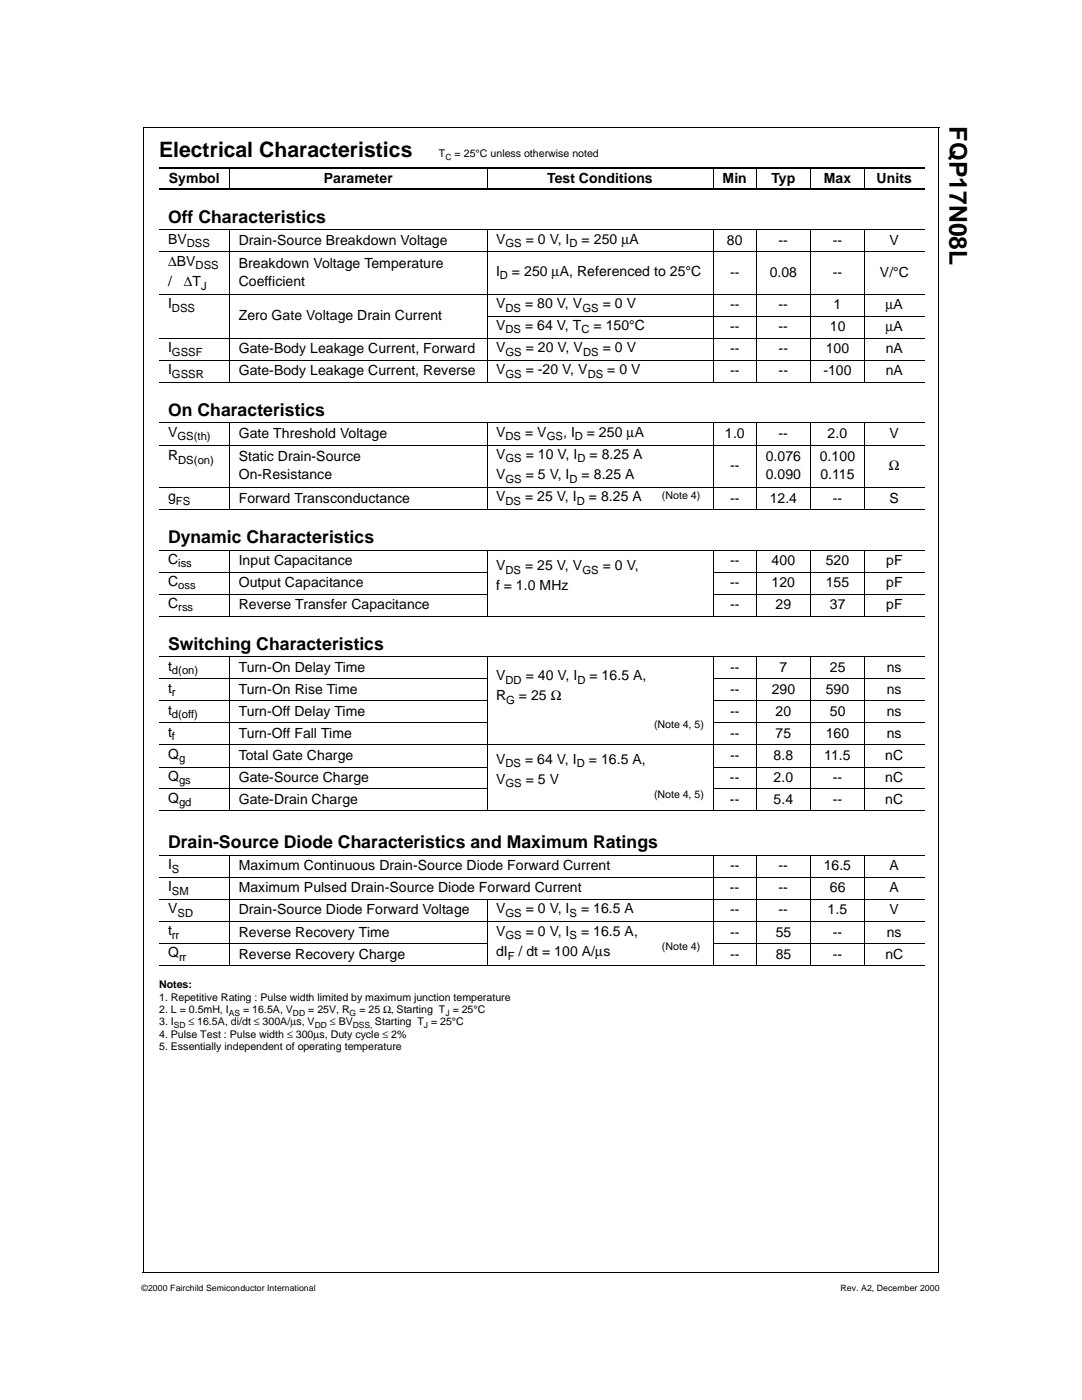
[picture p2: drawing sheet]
<svg xmlns="http://www.w3.org/2000/svg" width="216mm" height="279mm" viewBox="0 0 216 279" stroke-linecap="round" stroke-linejoin="round" font-family="sans-serif">
<defs><g id="words">
<text font-size="4.9" x="189.5" y="25.2" transform="rotate(90 189.5 25.2)">FQP17N08L</text>
<text font-size="4.2" x="31.7" y="31.4">Electrical Characteristics</text>
<g font-size="3.5">
<text x="33.5" y="44.5">Off Characteristics</text>
<text x="33.5" y="83.1">On Characteristics</text>
<text x="33.5" y="108.4">Dynamic Characteristics</text>
<text x="33.5" y="129.7">Switching Characteristics</text>
<text x="33.5" y="169.3">Drain-Source Diode Characteristics and Maximum Ratings</text>
</g>
<g font-size="2.8">
<text x="33.7" y="36.6">Symbol</text>
<text x="64.6" y="36.6">Parameter</text>
<text x="109.2" y="36.6">Test Conditions</text>
<text x="144.2" y="36.6">Min</text>
<text x="153.9" y="36.6">Typ</text>
<text x="164.4" y="36.6">Max</text>
<text x="174.9" y="36.6">Units</text>
<text x="33.5" y="53">∆BV</text>
<text x="33.5" y="48.6">BV</text>
<text x="47.6" y="48.9">Drain-Source Breakdown Voltage</text>
<text x="47.6" y="53.6">Breakdown Voltage Temperature</text>
<text x="99" y="48.6">V</text>
<text x="104.9" y="48.6">= 0 V, I</text>
<text x="116" y="48.6">= 250 µA</text>
<text x="145" y="48.9">80</text>
<text x="155.4" y="48.9">--</text>
<text x="166.2" y="48.9">--</text>
<text x="177.5" y="48.9">V</text>
<text x="33.5" y="57.1">/</text>
<text x="36.7" y="57.1">∆T</text>
<text x="47.6" y="57.1">Coefficient</text>
<text x="99" y="55">I</text>
<text x="102.2" y="55">= 250 µA, Referenced to 25°C</text>
<text x="145.7" y="55.3">--</text>
<text x="153.6" y="55.3">0.08</text>
<text x="166.2" y="55.3">--</text>
<text x="175.6" y="55.3">V/°C</text>
<text x="33.5" y="61.5">I</text>
<text x="47.6" y="63.9">Zero Gate Voltage Drain Current</text>
<text x="99" y="61.5">V</text>
<text x="99" y="65.9">V</text>
<text x="104.8" y="61.5">= 80 V, V</text>
<text x="104.8" y="65.9">= 64 V, T</text>
<text x="118.4" y="65.9">= 150°C</text>
<text x="120.3" y="61.5">= 0 V</text>
<text x="145.7" y="61.7">--</text>
<text x="155.4" y="61.7">--</text>
<text x="166.3" y="61.7">1</text>
<text x="176.7" y="61.7">µA</text>
<text x="33.5" y="70.3">I</text>
<text x="47.6" y="70.5">Gate-Body Leakage Current, Forward</text>
<text x="99" y="70.3">V</text>
<text x="104.9" y="70.3">= 20 V, V</text>
<text x="120.3" y="70.3">= 0 V</text>
<text x="145.7" y="66.1">--</text>
<text x="145.7" y="70.5">--</text>
<text x="155.4" y="66.1">--</text>
<text x="155.4" y="70.5">--</text>
<text x="164.8" y="70.5">100</text>
<text x="165.6" y="66.1">10</text>
<text x="176.7" y="66.1">µA</text>
<text x="176.7" y="70.5">nA</text>
<text x="33.5" y="74.7">I</text>
<text x="47.6" y="74.9">Gate-Body Leakage Current, Reverse</text>
<text x="99" y="74.7">V</text>
<text x="104.9" y="74.7">= -20 V, V</text>
<text x="121.2" y="74.7">= 0 V</text>
<text x="145.7" y="74.9">--</text>
<text x="155.4" y="74.9">--</text>
<text x="164.3" y="74.9">-100</text>
<text x="176.7" y="74.9">nA</text>
<text x="33.5" y="87.2">V</text>
<text x="47.6" y="87.4">Gate Threshold Voltage</text>
<text x="99" y="87.2">V</text>
<text x="104.8" y="87.2">= V</text>
<text x="112.4" y="87.2">, I</text>
<text x="117.1" y="87.2">= 250 µA</text>
<text x="144.7" y="87.4">1.0</text>
<text x="155.4" y="87.4">--</text>
<text x="165.1" y="87.4">2.0</text>
<text x="177.5" y="87.4">V</text>
<text x="33.5" y="91.8">R</text>
<text x="47.6" y="92.1">Static Drain-Source</text>
<text x="47.6" y="95.6">On-Resistance</text>
<text x="99" y="91.6">V</text>
<text x="99" y="95.6">V</text>
<text x="104.9" y="91.6">= 10 V, I</text>
<text x="104.9" y="95.6">= 5 V, I</text>
<text x="116" y="95.6">= 8.25 A</text>
<text x="117.6" y="91.6">= 8.25 A</text>
<text x="145.7" y="93.9">--</text>
<text x="152.8" y="92.1">0.076</text>
<text x="152.8" y="95.6">0.090</text>
<text x="163.6" y="92.1">0.100</text>
<text x="163.7" y="95.6">0.115</text>
<text x="177.4" y="93.9">Ω</text>
<text x="33.5" y="100">g</text>
<text x="47.6" y="100.3">Forward Transconductance</text>
<text x="99" y="100">V</text>
<text x="104.8" y="100">= 25 V, I</text>
<text x="117.5" y="100">= 8.25 A</text>
<text x="145.7" y="100.3">--</text>
<text x="153.6" y="100.3">12.4</text>
<text x="166.2" y="100.3">--</text>
<text x="177.5" y="100.3">S</text>
<text x="33.5" y="112.5">C</text>
<text x="47.6" y="112.8">Input Capacitance</text>
<text x="99" y="113.7">V</text>
<text x="104.8" y="113.7">= 25 V, V</text>
<text x="120.3" y="113.7">= 0 V,</text>
<text x="145.7" y="112.8">--</text>
<text x="154" y="112.8">400</text>
<text x="164.8" y="112.8">520</text>
<text x="176.8" y="112.8">pF</text>
<text x="33.5" y="116.9">C</text>
<text x="47.6" y="117.2">Output Capacitance</text>
<text x="99" y="117.8">f = 1.0 MHz</text>
<text x="145.7" y="117.2">--</text>
<text x="154" y="117.2">120</text>
<text x="164.8" y="117.2">155</text>
<text x="176.8" y="117.2">pF</text>
<text x="33.5" y="121.3">C</text>
<text x="47.6" y="121.6">Reverse Transfer Capacitance</text>
<text x="145.7" y="121.6">--</text>
<text x="154.8" y="121.6">29</text>
<text x="165.6" y="121.6">37</text>
<text x="176.8" y="121.6">pF</text>
<text x="33.5" y="133.8">t</text>
<text x="47.6" y="134.1">Turn-On Delay Time</text>
<text x="99" y="135.8">V</text>
<text x="104.9" y="135.8">= 40 V, I</text>
<text x="117.6" y="135.8">= 16.5 A,</text>
<text x="145.7" y="134.1">--</text>
<text x="155.5" y="134.1">7</text>
<text x="165.6" y="134.1">25</text>
<text x="177" y="134.1">ns</text>
<text x="33.5" y="142.6">t</text>
<text x="33.5" y="138.2">t</text>
<text x="47.6" y="138.5">Turn-On Rise Time</text>
<text x="47.6" y="142.9">Turn-Off Delay Time</text>
<text x="99" y="139.8">R</text>
<text x="103.5" y="139.8">= 25 Ω</text>
<text x="145.7" y="142.9">--</text>
<text x="145.7" y="138.5">--</text>
<text x="154" y="138.5">290</text>
<text x="154.8" y="142.9">20</text>
<text x="164.8" y="138.5">590</text>
<text x="165.6" y="142.9">50</text>
<text x="177" y="142.9">ns</text>
<text x="177" y="138.5">ns</text>
<text x="33.5" y="147">t</text>
<text x="47.6" y="147.3">Turn-Off Fall Time</text>
<text x="145.7" y="147.3">--</text>
<text x="154.8" y="147.3">75</text>
<text x="164.8" y="147.3">160</text>
<text x="176.9" y="147.3">ns</text>
<text x="33.5" y="151.4">Q</text>
<text x="33.5" y="155.8">Q</text>
<text x="47.6" y="151.7">Total Gate Charge</text>
<text x="99" y="152.4">V</text>
<text x="104.8" y="152.4">= 64 V, I</text>
<text x="117.5" y="152.4">= 16.5 A,</text>
<text x="145.7" y="151.7">--</text>
<text x="154.4" y="151.7">8.8</text>
<text x="164.5" y="151.7">11.5</text>
<text x="176.7" y="151.7">nC</text>
<text x="33.5" y="160.2">Q</text>
<text x="47.6" y="156.1">Gate-Source Charge</text>
<text x="47.6" y="160.5">Gate-Drain Charge</text>
<text x="99" y="156.4">V</text>
<text x="104.9" y="156.4">= 5 V</text>
<text x="145.7" y="160.5">--</text>
<text x="145.7" y="156.1">--</text>
<text x="154.3" y="160.5">5.4</text>
<text x="154.3" y="156.1">2.0</text>
<text x="166.2" y="160.5">--</text>
<text x="166.2" y="156.1">--</text>
<text x="176.7" y="160.5">nC</text>
<text x="176.7" y="156.1">nC</text>
<text x="33.5" y="173.4">I</text>
<text x="47.6" y="173.7">Maximum Continuous Drain-Source Diode Forward Current</text>
<text x="145.7" y="173.7">--</text>
<text x="155.4" y="173.7">--</text>
<text x="164.4" y="173.7">16.5</text>
<text x="177.5" y="173.7">A</text>
<text x="33.5" y="177.8">I</text>
<text x="47.6" y="178.1">Maximum Pulsed Drain-Source Diode Forward Current</text>
<text x="145.6" y="178.1">--</text>
<text x="155.3" y="178.1">--</text>
<text x="165.6" y="178.1">66</text>
<text x="177.5" y="178.1">A</text>
<text x="33.5" y="182.2">V</text>
<text x="47.6" y="182.5">Drain-Source Diode Forward Voltage</text>
<text x="99" y="182.2">V</text>
<text x="104.9" y="182.2">= 0 V, I</text>
<text x="116" y="182.2">= 16.5 A</text>
<text x="145.7" y="182.5">--</text>
<text x="155.4" y="182.5">--</text>
<text x="165.2" y="182.5">1.5</text>
<text x="177.5" y="182.5">V</text>
<text x="33.5" y="186.6">t</text>
<text x="33.5" y="191.1">Q</text>
<text x="47.6" y="186.9">Reverse Recovery Time</text>
<text x="47.6" y="191.3">Reverse Recovery Charge</text>
<text x="99" y="190.8">dI</text>
<text x="99" y="186.8">V</text>
<text x="103.5" y="190.8">/ dt = 100 A/µs</text>
<text x="104.9" y="186.8">= 0 V, I</text>
<text x="116" y="186.8">= 16.5 A,</text>
<text x="145.7" y="191.3">--</text>
<text x="145.7" y="186.9">--</text>
<text x="154.8" y="191.3">85</text>
<text x="154.8" y="186.9">55</text>
<text x="166.2" y="191.3">--</text>
<text x="166.2" y="186.9">--</text>
<text x="176.7" y="191.3">nC</text>
<text x="177" y="186.9">ns</text>
</g>
<g font-size="2.2">
<text x="37.3" y="49.3">DSS</text>
<text x="39" y="53.7">DSS</text>
<text x="100.8" y="49.3">GS</text>
<text x="113.7" y="49.3">D</text>
<text x="40.1" y="57.8">J</text>
<text x="99.7" y="55.8">D</text>
<text x="34.3" y="62.2">DSS</text>
<text x="100.8" y="62.2">DS</text>
<text x="116.2" y="62.2">GS</text>
<text x="34.3" y="71">GSSF</text>
<text x="100.8" y="66.5">DS</text>
<text x="100.8" y="71">GS</text>
<text x="116" y="66.5">C</text>
<text x="116.3" y="71">DS</text>
<text x="34.3" y="75.4">GSSR</text>
<text x="100.8" y="75.4">GS</text>
<text x="117.3" y="75.4">DS</text>
<text x="35.4" y="87.9">GS(th)</text>
<text x="100.8" y="87.9">DS</text>
<text x="109.1" y="87.9">GS</text>
<text x="114.7" y="87.9">D</text>
<text x="35.6" y="92.5">DS(on)</text>
<text x="100.8" y="92.3">GS</text>
<text x="115.2" y="92.3">D</text>
<text x="35.1" y="100.7">FS</text>
<text x="100.8" y="96.3">GS</text>
<text x="100.8" y="100.7">DS</text>
<text x="113.7" y="96.3">D</text>
<text x="115.1" y="100.7">D</text>
<text x="35.6" y="113.2">iss</text>
<text x="35.6" y="117.6">oss</text>
<text x="100.8" y="114.5">DS</text>
<text x="116.2" y="114.5">GS</text>
<text x="35.6" y="122">rss</text>
<text x="34.3" y="134.5">d(on)</text>
<text x="100.8" y="136.5">DD</text>
<text x="115.2" y="136.5">D</text>
<text x="34.3" y="138.9">r</text>
<text x="34.3" y="143.3">d(off)</text>
<text x="101" y="140.5">G</text>
<text x="34.3" y="147.7">f</text>
<text x="35.7" y="152.1">g</text>
<text x="100.8" y="153.1">DS</text>
<text x="115.1" y="153.1">D</text>
<text x="35.7" y="156.5">gs</text>
<text x="35.7" y="160.9">gd</text>
<text x="100.8" y="157.1">GS</text>
<text x="34.3" y="174.2">S</text>
<text x="34.3" y="178.6">SM</text>
<text x="35.4" y="182.9">SD</text>
<text x="100.8" y="182.9">GS</text>
<text x="113.7" y="182.9">S</text>
<text x="34.3" y="187.3">rr</text>
<text x="35.7" y="191.7">rr</text>
<text x="100.8" y="187.5">GS</text>
<text x="101.3" y="191.6">F</text>
<text x="113.7" y="187.5">S</text>
</g>
<g font-size="2.1">
<text x="87.6" y="31.4">T</text>
<text x="90.7" y="31.4">= 25°C unless otherwise noted</text>
<text x="132.1" y="99.6">(Note 4)</text>
<text x="130.5" y="145.3">(Note 4, 5)</text>
<text x="130.5" y="159.2">(Note 4, 5)</text>
<text x="132.1" y="189.6">(Note 4)</text>
<text x="31.7" y="197.2">Notes:</text>
<text x="31.7" y="199.7">1. Repetitive Rating : Pulse width limited by maximum junction temperature</text>
<text x="31.7" y="202.2">2. L = 0.5mH, I</text>
<text x="48.5" y="202.2">= 16.5A, V</text>
<text x="61.5" y="202.2">= 25V, R</text>
<text x="71.7" y="202.2">= 25 Ω, Starting T = 25°C</text>
<text x="31.7" y="204.6">3. I</text>
<text x="31.7" y="207.1">4. Pulse Test : Pulse width ≤ 300µs, Duty cycle ≤ 2%</text>
<text x="31.7" y="209.6">5. Essentially independent of operating temperature</text>
<text x="37.6" y="204.6">≤ 16.5A, di/dt ≤ 300A/µs, V</text>
<text x="65.8" y="204.6">≤ BV</text>
<text x="74.8" y="204.6">Starting T = 25°C</text>
</g>
<g font-size="1.7">
<text x="88.9" y="31.9">C</text>
<text x="45.7" y="202.7">AS</text>
<text x="58.5" y="202.7">DD</text>
<text x="69.8" y="202.7">G</text>
<text x="88.9" y="202.7">J</text>
<text x="34.7" y="205.2">SD</text>
<text x="62.8" y="205.2">DD</text>
<text x="70.4" y="205.2">DSS,</text>
<text x="84.6" y="205.2">J</text>
<text x="28.2" y="257.6">©2000 Fairchild Semiconductor International</text>
<text x="167.7" y="257.6">Rev. A2, December 2000</text>
</g>
</g></defs>
<g fill="none" stroke="#000" stroke-width=".2">
<path d="M28.6 25.4h158.8M28.6 25.3v228.7M45.8 33.4v4.5M97.2 33.4v4.5M142.3 33.4v4.5M150.9 33.4v4.5M161.7 33.4v4.5M172.5 33.4v4.5M187.3 25.4v228.7M31.7 45.8h152.7M31.7 50.2h152.7M31.7 58.7h152.7"/>
<path d="M45.8 45.8v30.5M97.2 45.8v30.5M142.3 45.8v30.5M150.9 45.8v30.5M161.7 45.8v30.5M172.5 45.8v30.5M31.7 67.5h152.7M31.7 71.9h152.7M31.7 76.3h152.7M97.2 63.1h87.2M31.7 84.4h152.7M31.7 88.8h152.7"/>
<path d="M31.7 97.2h152.7M45.8 84.4v17.3M97.2 84.4v17.3M142.3 84.4v17.3M150.9 84.4v17.3M161.7 84.4v17.3M172.5 84.4v17.3M31.7 101.6h152.7M31.7 109.8h152.7M31.7 114.2h65.5M31.7 118.6h65.5M45.8 109.7v13.3"/>
<path d="M97.2 109.7v13.3M142.2 114.2h42.2M142.2 118.6h42.2M142.3 109.7v13.3M150.9 109.7v13.3M161.7 109.7v13.3M172.5 109.7v13.3M31.7 122.9h152.7M31.7 131.1h152.7M31.7 135.5h65.5M31.7 139.9h65.5M45.8 131v30.9"/>
<path d="M97.2 131v30.9M142.2 135.5h42.2M142.2 139.9h42.2M142.3 131v30.9M150.9 131v30.9M161.7 131v30.9M172.5 131v30.9M31.7 144.3h65.5M31.7 148.7h152.7M31.7 153.1h65.5M31.7 157.4h65.5M142.2 144.3h42.2"/>
<path d="M142.2 153.1h42.2M142.2 157.4h42.2M31.7 161.8h152.7M31.7 170.7h152.7M31.7 175.1h152.7M31.7 179.5h152.7M45.8 170.6v22.1M97.2 179.4v13.3M142.3 170.6v22.1M150.9 170.6v22.1M161.7 170.6v22.1M172.5 170.6v22.1"/>
<path d="M31.7 183.9h152.7M31.7 188.3h65.5M31.7 192.7h152.7M142.2 188.3h42.2M28.5 254h158.8"/>
</g>
<path d="M31.7 33.5h152.7M31.7 37.8h152.7" fill="none" stroke="#000" stroke-width=".25"/>
<use href="#words"/>
</svg>
